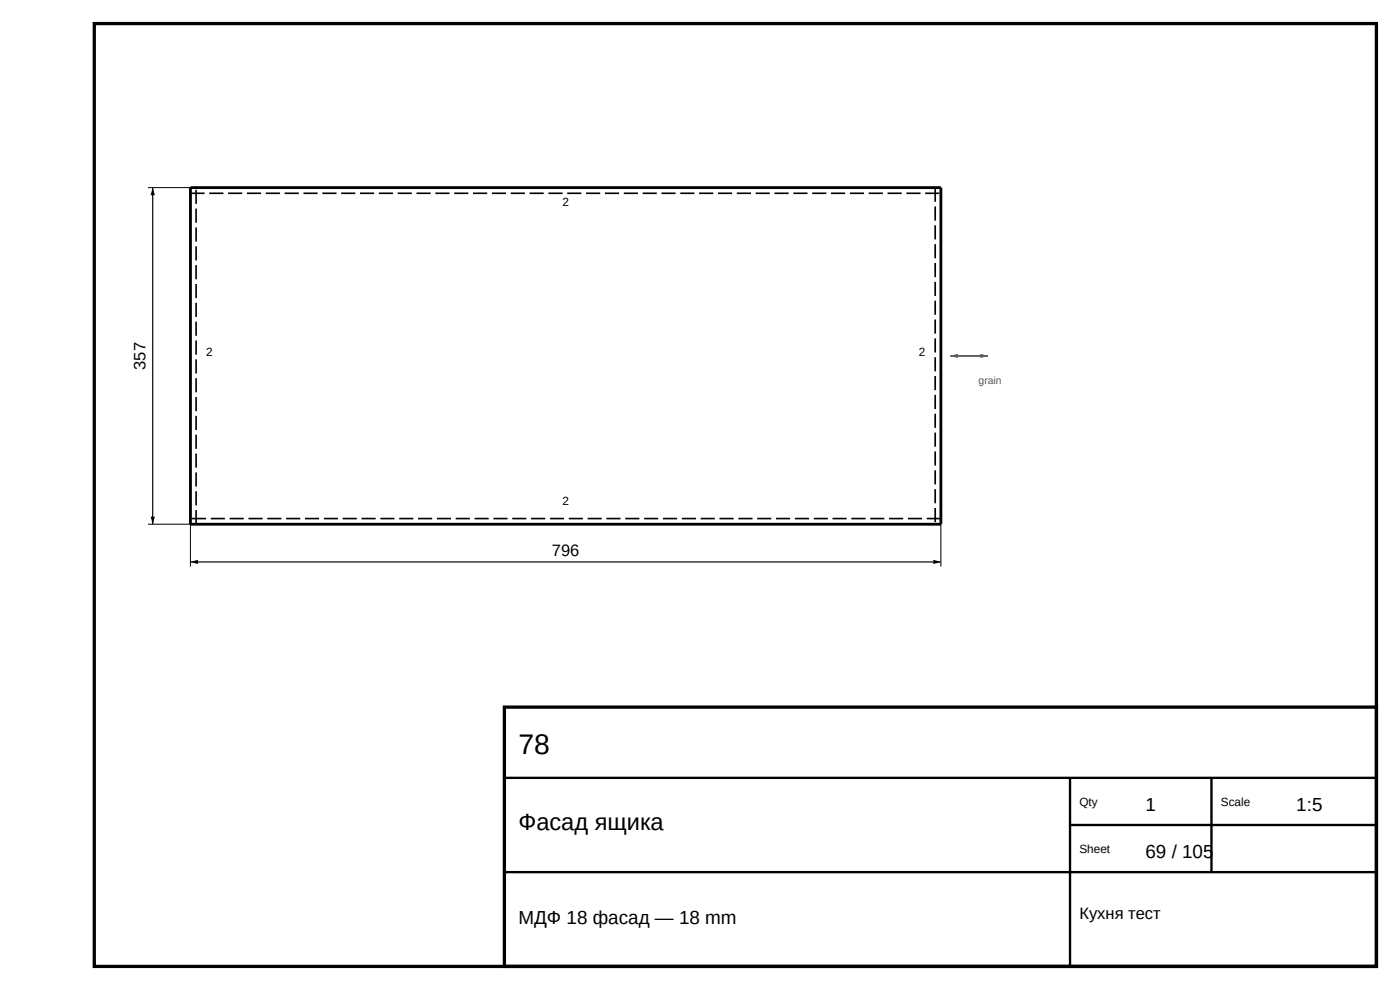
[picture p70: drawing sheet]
<svg xmlns="http://www.w3.org/2000/svg" width="297mm" height="210mm" viewBox="0 0 297 210" stroke-linecap="round" stroke-linejoin="round" font-family="sans-serif">
<defs><g id="words">
<text font-size="6" x="110" y="160">78</text>
<text font-size="5" x="110" y="176">Фасад ящика</text>
<g font-size="4">
<text x="243" y="172">1</text>
<text x="275" y="172">1:5</text>
<text x="243" y="182">69 / 105</text>
<text x="110" y="196">МДФ 18 фасад — 18 mm</text>
</g>
<g font-size="3.5">
<text x="30.9" y="78.4" transform="rotate(-90 30.9 78.4)">357</text>
<text x="117.1" y="118">796</text>
<text x="229" y="195">Кухня тест</text>
</g>
<g font-size="2.5">
<text x="119.3" y="43.8">2</text>
<text x="43.7" y="75.5">2</text>
<text x="194.9" y="75.5">2</text>
<text x="119.3" y="107.2">2</text>
<text x="229" y="171">Qty</text>
<text x="259" y="171">Scale</text>
<text x="229" y="181">Sheet</text>
</g>
<text font-size="2.2" fill="#555" x="207.6" y="81.5">grain</text>
</g></defs>
<path d="M20 5h272v200h-272zM107 150h185v55h-185z" fill="none" stroke="#000" stroke-width=".7" stroke-linecap="butt"/>
<path d="M107 165h185M227 165v40M227 175h65M257 165v20M107 185h185" fill="none" stroke="#000" stroke-width=".5"/>
<path d="M40.4 39.8h159.2v71.4h-159.2z" fill="none" stroke="#000" stroke-width=".6"/>
<path d="M198.4 39.8v71.4M40.4 41h159.2M41.6 111.2v-71.4M199.6 110h-159.2" fill="none" stroke="#000" stroke-width=".35" stroke-dasharray="3 1" stroke-linecap="butt"/>
<path d="M31.4 39.8h9M31.4 111.2h9v9M199.6 111.2v9" fill="none" stroke="#000" stroke-width=".21"/>
<path d="M32.4 39.8v71.4M40.4 119.2h159.2" fill="none" stroke="#000" stroke-width=".25"/>
<path d="M32.4 39.8l.5 1.6h-.9zM32 109.6h.9l-.5 1.6zM40.4 119.2l1.6-.5v1zM198 118.7l1.6 .5-1.6 .5z" fill="#000"/>
<path d="M201.6 75.5h8" fill="none" stroke="#555" stroke-width=".4"/>
<g fill="#555">
<path d="M201.6 75.5l1.6-.5v.9z"/>
<path d="M208 75l1.6 .5-1.6 .4z"/>
</g>
<use href="#words"/>
</svg>
